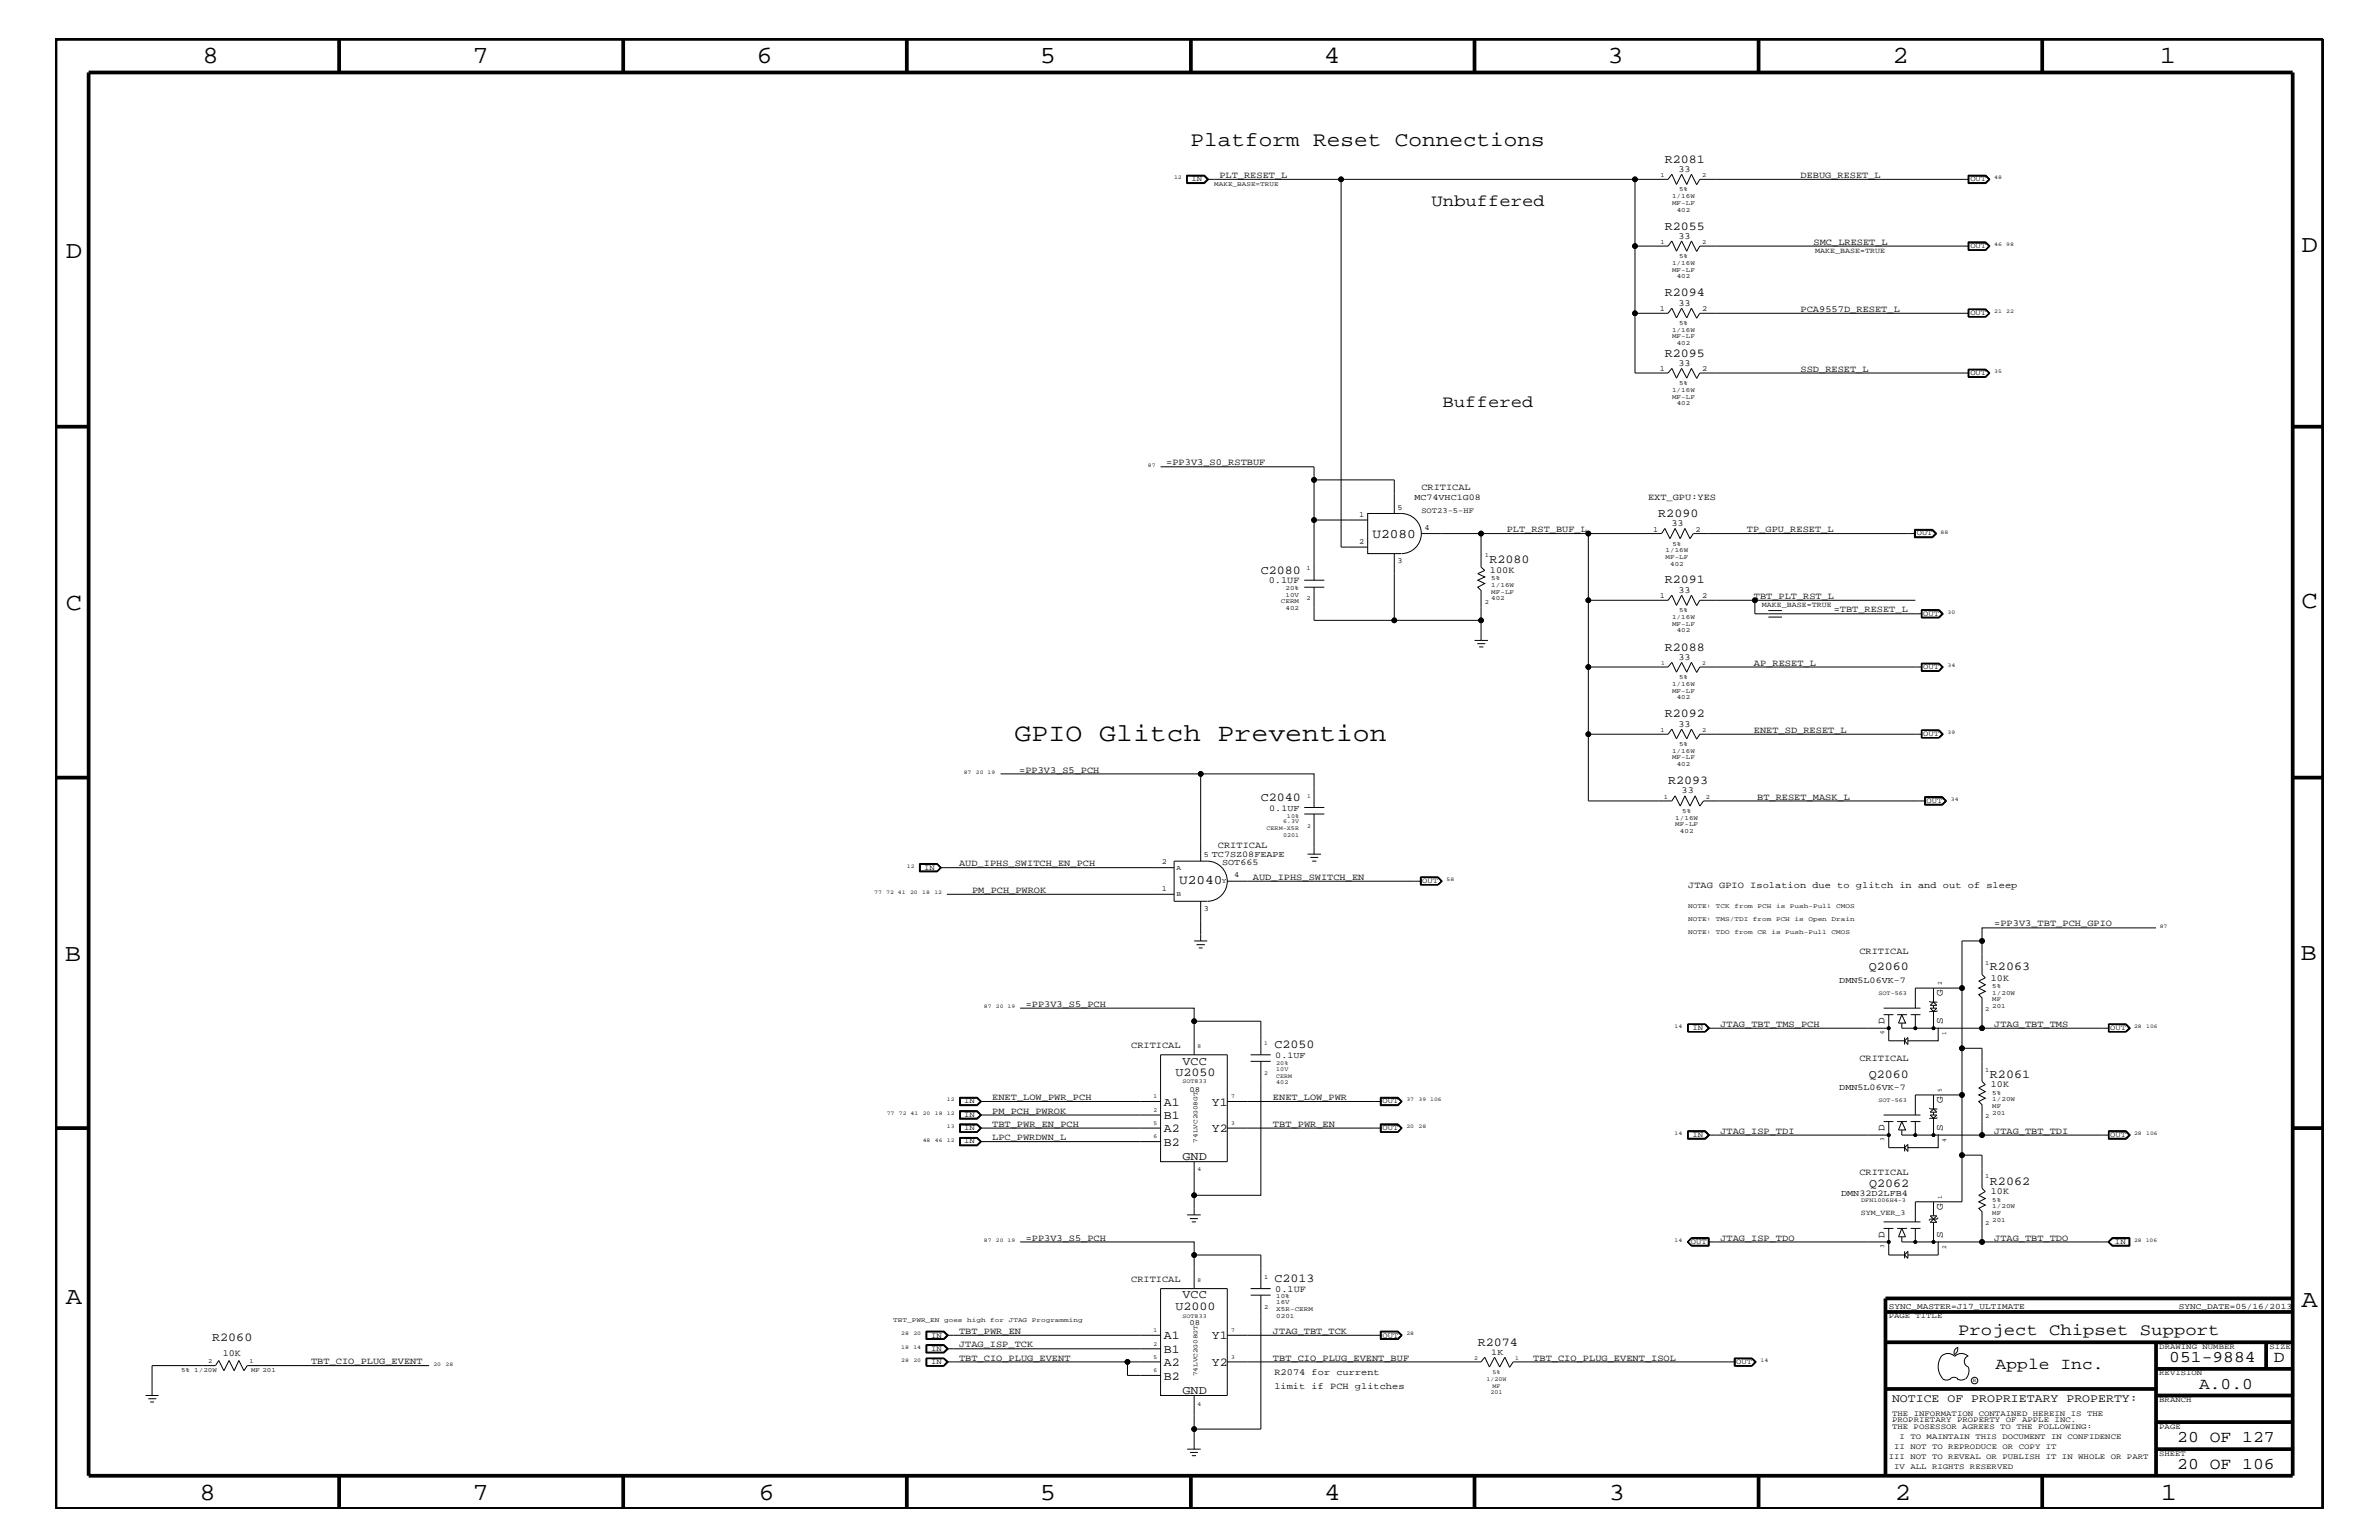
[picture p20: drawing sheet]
<svg xmlns="http://www.w3.org/2000/svg" width="432mm" height="279mm" viewBox="0 0 432 279" stroke-linecap="round" stroke-linejoin="round" font-family="sans-serif">
<defs><g id="words">
<text font-size="4.6" x="184.1" y="134.4">GPIO Glitch Prevention</text>
<g font-size="4.5">
<text x="36.7" y="11.5">8</text>
<text x="85.8" y="11.5">7</text>
<text x="137.3" y="11.5">6</text>
<text x="188.7" y="11.5">5</text>
<text x="240.3" y="11.5">4</text>
<text x="291.8" y="11.5">3</text>
<text x="343.5" y="11.5">2</text>
<text x="392" y="11.5">1</text>
<text x="11.9" y="46.8">D</text>
<text x="417.7" y="45.7">D</text>
<text x="11.9" y="110.6">C</text>
<text x="417.7" y="110.3">C</text>
<text x="11.8" y="174.3">B</text>
<text x="417.6" y="174.2">B</text>
<text x="11.9" y="236.7">A</text>
<text x="417.7" y="237.1">A</text>
<text x="36.2" y="272.1">8</text>
<text x="85.8" y="272.1">7</text>
<text x="137.7" y="272.1">6</text>
<text x="188.7" y="272.1">5</text>
<text x="240.4" y="272.1">4</text>
<text x="292" y="272.1">3</text>
<text x="343.9" y="272.1">2</text>
<text x="392.2" y="272.1">1</text>
</g>
<text font-size="3.7" x="216.1" y="26.5">Platform Reset Connections</text>
<g font-size="3">
<text x="259.8" y="37.4">Unbuffered</text>
<text x="261.8" y="73.8">Buffered</text>
<text x="355.4" y="242.3">Project Chipset Support</text>
<text x="362.2" y="248.4">Apple Inc.</text>
<text x="393.7" y="247.1">051-9884</text>
<text x="399.2" y="252">A.0.0</text>
<text x="412.7" y="247.1">D</text>
<text x="395.2" y="261.6">20 OF 127</text>
<text x="395.2" y="266.6">20 OF 106</text>
</g>
<g font-size="2.4">
<text x="249.1" y="97.6">U2080</text>
<text x="214" y="160.5">U2040</text>
</g>
<g font-size="2.2">
<text x="302.2" y="29.5">R2081</text>
<text x="302.2" y="41.7">R2055</text>
<text x="302.2" y="53.8">R2094</text>
<text x="302.2" y="64.7">R2095</text>
<text x="301" y="93.8">R2090</text>
<text x="228.9" y="104.1">C2080</text>
<text x="270.3" y="102.1">R2080</text>
<text x="302.2" y="105.9">R2091</text>
<text x="302.2" y="118.1">R2088</text>
<text x="302.2" y="130.2">R2092</text>
<text x="302.8" y="142.3">R2093</text>
<text x="228.9" y="145.3">C2040</text>
<text x="339.2" y="176.1">Q2060</text>
<text x="361.2" y="176.1">R2063</text>
<text x="231.3" y="190.2">C2050</text>
<text x="213.4" y="195.2">U2050</text>
<text x="214.6" y="193.2">VCC</text>
<text x="339.2" y="195.5">Q2060</text>
<text x="361.2" y="195.5">R2061</text>
<text x="211.2" y="200.6">A1</text>
<text x="211.2" y="203.1">B1</text>
<text x="220" y="200.6">Y1</text>
<text x="211.2" y="207.9">B2</text>
<text x="211.2" y="205.4">A2</text>
<text x="220" y="205.4">Y2</text>
<text x="214.6" y="210.4">GND</text>
<text x="339.3" y="215.3">Q2062</text>
<text x="361.2" y="214.9">R2062</text>
<text x="231.3" y="232.6">C2013</text>
<text x="213.4" y="237.6">U2000</text>
<text x="214.6" y="235.6">VCC</text>
<text x="38.5" y="243.3">R2060</text>
<text x="211.2" y="243">A1</text>
<text x="211.2" y="245.5">B1</text>
<text x="220" y="243">Y1</text>
<text x="268.2" y="244.1">R2074</text>
<text x="211.2" y="250.3">B2</text>
<text x="211.2" y="247.8">A2</text>
<text x="220" y="247.8">Y2</text>
<text x="214.6" y="252.8">GND</text>
</g>
<text font-size="2.1" x="343.4" y="254.4">NOTICE OF PROPRIETARY PROPERTY:</text>
<g font-size="1.8">
<text x="342.1" y="185.9" transform="rotate(-90 342.1 185.9)">D</text>
<text x="352.6" y="185.9" transform="rotate(-90 352.6 185.9)">S</text>
<text x="352.6" y="180.8" transform="rotate(-90 352.6 180.8)">G</text>
<text x="352.6" y="200.2" transform="rotate(-90 352.6 200.2)">G</text>
<text x="342.1" y="205.3" transform="rotate(-90 342.1 205.3)">D</text>
<text x="352.6" y="205.3" transform="rotate(-90 352.6 205.3)">S</text>
<text x="352.6" y="219.6" transform="rotate(-90 352.6 219.6)">G</text>
<text x="342.1" y="224.6" transform="rotate(-90 342.1 224.6)">D</text>
<text x="352.6" y="224.6" transform="rotate(-90 352.6 224.6)">S</text>
</g>
<g font-size="1.7">
<text x="221.3" y="32.3">PLT_RESET_L</text>
<text x="304.6" y="31.2">33</text>
<text x="326.8" y="32.3">DEBUG_RESET_L</text>
<text x="304.6" y="43.4">33</text>
<text x="329.2" y="44.4">SMC_LRESET_L</text>
<text x="304.6" y="55.5">33</text>
<text x="326.8" y="56.6">PCA9557D_RESET_L</text>
<text x="304.6" y="66.4">33</text>
<text x="326.8" y="67.5">SSD_RESET_L</text>
<text x="211.7" y="84.4">=PP3V3_S0_RSTBUF</text>
<text x="258" y="88.9">CRITICAL</text>
<text x="299.1" y="90.7">EXT_GPU:YES</text>
<text x="303.4" y="95.4">33</text>
<text x="273.5" y="96.5">PLT_RST_BUF_L</text>
<text x="317.1" y="96.5">TP_GPU_RESET_L</text>
<text x="230.3" y="105.9">0.1UF</text>
<text x="270.4" y="104">100K</text>
<text x="304.6" y="107.6">33</text>
<text x="318.3" y="108.7">TBT_PLT_RST_L</text>
<text x="332.8" y="111.1">=TBT_RESET_L</text>
<text x="304.6" y="119.7">33</text>
<text x="318.3" y="120.8">AP_RESET_L</text>
<text x="304.6" y="131.9">33</text>
<text x="318.3" y="133">ENET_SD_RESET_L</text>
<text x="185" y="140.2">=PP3V3_S5_PCH</text>
<text x="305.2" y="144">33</text>
<text x="318.9" y="145.1">BT_RESET_MASK_L</text>
<text x="221.1" y="153.8">CRITICAL</text>
<text x="174.1" y="157.2">AUD_IPHS_SWITCH_EN_PCH</text>
<text x="176.4" y="162">PM_PCH_PWROK</text>
<text x="227.4" y="159.6">AUD_IPHS_SWITCH_EN</text>
<text x="306.4" y="161.1">JTAG GPIO Isolation due to glitch in and out of sleep</text>
<text x="337.5" y="173.2">CRITICAL</text>
<text x="361.9" y="168.1">=PP3V3_TBT_PCH_GPIO</text>
<text x="361.4" y="177.9">10K</text>
<text x="186.2" y="182.7">=PP3V3_S5_PCH</text>
<text x="205.3" y="190.2">CRITICAL</text>
<text x="312.3" y="186.3">JTAG_TBT_TMS_PCH</text>
<text x="361.9" y="186.3">JTAG_TBT_TMS</text>
<text x="337.5" y="192.6">CRITICAL</text>
<text x="361.4" y="197.3">10K</text>
<text x="180.1" y="202">PM_PCH_PWROK</text>
<text x="180.1" y="199.6">ENET_LOW_PWR_PCH</text>
<text x="231.1" y="199.6">ENET_LOW_PWR</text>
<text x="180.1" y="206.9">LPC_PWRDWN_L</text>
<text x="180.1" y="204.4">TBT_PWR_EN_PCH</text>
<text x="231.1" y="204.4">TBT_PWR_EN</text>
<text x="312.3" y="205.7">JTAG_ISP_TDI</text>
<text x="361.9" y="205.7">JTAG_TBT_TDI</text>
<text x="337.5" y="213.2">CRITICAL</text>
<text x="361.4" y="216.7">10K</text>
<text x="186.2" y="225.1">=PP3V3_S5_PCH</text>
<text x="312.3" y="225.1">JTAG_ISP_TDO</text>
<text x="361.9" y="225.1">JTAG_TBT_TDO</text>
<text x="205.3" y="232.6">CRITICAL</text>
<text x="231.5" y="234.4">0.1UF</text>
<text x="174.1" y="242">TBT_PWR_EN</text>
<text x="174.1" y="244.5">JTAG_ISP_TCK</text>
<text x="231.1" y="242">JTAG_TBT_TCK</text>
<text x="40.4" y="246.1">10K</text>
<text x="56.5" y="247.5">TBT_CIO_PLUG_EVENT</text>
<text x="174.1" y="246.9">TBT_CIO_PLUG_EVENT</text>
<text x="231.1" y="246.9">TBT_CIO_PLUG_EVENT_BUF</text>
<text x="231.3" y="252">limit if PCH glitches</text>
<text x="231.3" y="249.5">R2074 for current</text>
<text x="278.3" y="246.9">TBT_CIO_PLUG_EVENT_ISOL</text>
</g>
<g font-size="1.6">
<text x="256.7" y="90.7">MC74VHC1G08</text>
<text x="230.4" y="147.1">0.1UF</text>
<text x="221.8" y="156.9">SOT665</text>
<text x="333.8" y="178.4">DMN5L06VK-7</text>
<text x="231.5" y="192">0.1UF</text>
<text x="333.8" y="197.8">DMN5L06VK-7</text>
<text x="334.2" y="216.9">DMN32D2LFB4</text>
<text x="270.7" y="245.8">1K</text>
</g>
<g font-size="1.5">
<text x="342.8" y="237.4">SYNC_MASTER=J17_ULTIMATE</text>
<text x="395.5" y="237.4">SYNC_DATE=05/16/2013</text>
</g>
<g font-size="1.4">
<text x="216.2" y="32.9">IN</text>
<text x="357.6" y="32.9">OUT</text>
<text x="329.4" y="45.9">MAKE_BASE=TRUE</text>
<text x="357.6" y="45.1">OUT</text>
<text x="301.2" y="56.4">1</text>
<text x="308.9" y="56.4">2</text>
<text x="357.6" y="57.2">OUT</text>
<text x="301.2" y="67.3">1</text>
<text x="308.9" y="67.3">2</text>
<text x="357.6" y="68.1">OUT</text>
<text x="246.7" y="93.8">1</text>
<text x="253.7" y="92.6">5</text>
<text x="258" y="93.2">SOT23-5-HF</text>
<text x="246.7" y="98.7">2</text>
<text x="258.6" y="96.2">4</text>
<text x="300.1" y="96.5">1</text>
<text x="307.8" y="96.5">2</text>
<text x="347.9" y="97.1">OUT</text>
<text x="253.7" y="102.2">3</text>
<text x="301.2" y="108.6">1</text>
<text x="308.9" y="108.6">2</text>
<text x="319.8" y="110.2">MAKE_BASE=TRUE</text>
<text x="349.1" y="111.7">OUT</text>
<text x="349.1" y="121.4">OUT</text>
<text x="349.1" y="133.5">OUT</text>
<text x="349.7" y="145.7">OUT</text>
<text x="218.5" y="155.6">5 TC7SZ08FEAPE</text>
<text x="167.7" y="157.8">IN</text>
<text x="210.9" y="161.7">1</text>
<text x="210.9" y="156.8">2</text>
<text x="224" y="159.2">4</text>
<text x="258.1" y="160.2">OUT</text>
<text x="218.5" y="165.3">3</text>
<text x="307.2" y="186.9">IN</text>
<text x="383" y="186.9">OUT</text>
<text x="175" y="202.6">IN</text>
<text x="175" y="200.2">IN</text>
<text x="215.9" y="198.1">08</text>
<text x="251" y="200.2">OUT</text>
<text x="175" y="207.5">IN</text>
<text x="175" y="205.1">IN</text>
<text x="251" y="205.1">OUT</text>
<text x="307.2" y="206.3">IN</text>
<text x="383" y="206.3">OUT</text>
<text x="337.7" y="220.4">SYM_VER_3</text>
<text x="306.9" y="225.7">OUT</text>
<text x="383.9" y="225.7">IN</text>
<text x="342.8" y="239.2">PAGE TITLE</text>
<text x="169" y="245.1">IN</text>
<text x="169" y="242.7">IN</text>
<text x="215.9" y="240.5">08</text>
<text x="251" y="242.7">OUT</text>
<text x="391.9" y="244.7">DRAWING NUMBER</text>
<text x="411.9" y="244.7">SIZE</text>
<text x="169" y="247.5">IN</text>
<text x="315.1" y="247.5">OUT</text>
<text x="391.9" y="249.5">REVISION</text>
<text x="343.4" y="256.8">THE INFORMATION CONTAINED HEREIN IS THE</text>
<text x="391.9" y="254.4">BRANCH</text>
<text x="343.4" y="258">PROPRIETARY PROPERTY OF APPLE INC.</text>
<text x="343.4" y="259.3">THE POSESSOR AGREES TO THE FOLLOWING:</text>
<text x="343.8" y="262.9">II NOT TO REPRODUCE OR COPY IT</text>
<text x="344.8" y="261.1">I TO MAINTAIN THIS DOCUMENT IN CONFIDENCE</text>
<text x="391.9" y="259.3">PAGE</text>
<text x="342.8" y="264.7">III NOT TO REVEAL OR PUBLISH IT IN WHOLE OR PART</text>
<text x="343.8" y="266.6">IV ALL RIGHTS RESERVED</text>
<text x="391.9" y="264.1">SHEET</text>
</g>
<g font-size="1.3">
<text x="213.5" y="157.8">A</text>
<text x="221.7" y="160.2">Y</text>
<text x="213.5" y="162.5">B</text>
</g>
<g font-size="1.2">
<text x="220.4" y="33.7">MAKE_BASE=TRUE</text>
<text x="301.4" y="32.2">1</text>
<text x="303.5" y="35.9">1/16W</text>
<text x="304.8" y="34.7">5%</text>
<text x="308.9" y="32.2">2</text>
<text x="303.5" y="37.2">MF-LF</text>
<text x="304.3" y="38.4">402</text>
<text x="301.4" y="44.3">1</text>
<text x="304.8" y="46.8">5%</text>
<text x="308.9" y="44.3">2</text>
<text x="303.5" y="48">1/16W</text>
<text x="303.5" y="49.3">MF-LF</text>
<text x="304.3" y="50.5">402</text>
<text x="304.8" y="59">5%</text>
<text x="303.5" y="60.2">1/16W</text>
<text x="303.5" y="61.4">MF-LF</text>
<text x="304.3" y="62.6">402</text>
<text x="303.5" y="71.1">1/16W</text>
<text x="304.8" y="69.9">5%</text>
<text x="303.5" y="72.3">MF-LF</text>
<text x="304.3" y="73.5">402</text>
<text x="269.5" y="101">1</text>
<text x="302.3" y="101.4">MF-LF</text>
<text x="302.3" y="100.2">1/16W</text>
<text x="303.6" y="99">5%</text>
<text x="233.3" y="107.1">20%</text>
<text x="237.2" y="103.5">1</text>
<text x="270.7" y="105.3">5%</text>
<text x="270.7" y="106.5">1/16W</text>
<text x="270.7" y="107.7">MF-LF</text>
<text x="303.1" y="102.6">402</text>
<text x="232.5" y="109.4">CERM</text>
<text x="233.3" y="108.2">10V</text>
<text x="233.3" y="110.6">402</text>
<text x="237.2" y="108.9">2</text>
<text x="269.5" y="109.5">2</text>
<text x="270.7" y="108.9">402</text>
<text x="303.5" y="113.6">MF-LF</text>
<text x="303.5" y="112.3">1/16W</text>
<text x="304.8" y="111.1">5%</text>
<text x="304.3" y="114.8">402</text>
<text x="303.5" y="124.4">1/16W</text>
<text x="303.5" y="125.7">MF-LF</text>
<text x="304.8" y="123.2">5%</text>
<text x="304.3" y="126.9">402</text>
<text x="301.4" y="132.8">1</text>
<text x="303.5" y="137.8">MF-LF</text>
<text x="303.5" y="136.6">1/16W</text>
<text x="304.8" y="135.3">5%</text>
<text x="308.9" y="132.8">2</text>
<text x="304.3" y="139">402</text>
<text x="302" y="144.9">1</text>
<text x="304.1" y="148.7">1/16W</text>
<text x="304.1" y="149.9">MF-LF</text>
<text x="305.4" y="147.5">5%</text>
<text x="309.6" y="144.9">2</text>
<text x="304.9" y="151.1">402</text>
<text x="306.4" y="167.1">NOTE:</text>
<text x="306.4" y="164.7">NOTE:</text>
<text x="311.4" y="167.1">TMS/TDI</text>
<text x="311.4" y="164.7">TCK</text>
<text x="314.8" y="164.7">from</text>
<text x="318.2" y="167.1">from</text>
<text x="319" y="164.7">PCH</text>
<text x="322.4" y="167.1">PCH</text>
<text x="322.4" y="164.7">is</text>
<text x="324.9" y="164.7">Push-Pull</text>
<text x="325.7" y="167.1">is</text>
<text x="328.2" y="167.1">Open</text>
<text x="332.4" y="167.1">Drain</text>
<text x="333.3" y="164.7">CMOS</text>
<text x="306.4" y="169.5">NOTE:</text>
<text x="311.4" y="169.5">TDO</text>
<text x="314.8" y="169.5">from</text>
<text x="319" y="169.5">CR</text>
<text x="321.5" y="169.5">is</text>
<text x="324" y="169.5">Push-Pull</text>
<text x="332.4" y="169.5">CMOS</text>
<text x="360.3" y="175">1</text>
<text x="361.6" y="179.3">5%</text>
<text x="360.3" y="183.5">2</text>
<text x="361.6" y="180.5">1/20W</text>
<text x="361.6" y="181.6">MF</text>
<text x="361.6" y="182.9">201</text>
<text x="360.3" y="194.4">1</text>
<text x="360.3" y="202.9">2</text>
<text x="361.6" y="201">MF</text>
<text x="361.6" y="198.7">5%</text>
<text x="361.6" y="199.8">1/20W</text>
<text x="361.6" y="202.3">201</text>
<text x="217.3" y="207.3" transform="rotate(-90 217.3 207.3)">74LVC2G08GT</text>
<text x="360.3" y="213.8">1</text>
<text x="361.6" y="220.4">MF</text>
<text x="361.6" y="218">5%</text>
<text x="361.6" y="219.2">1/20W</text>
<text x="361.6" y="221.7">201</text>
<text x="360.3" y="222.3">2</text>
<text x="229.4" y="232">1</text>
<text x="162.1" y="239.9">TBT_PWR_EN</text>
<text x="171.4" y="239.9">goes</text>
<text x="175.6" y="239.9">high</text>
<text x="179.7" y="239.9">for</text>
<text x="183.1" y="239.9">JTAG</text>
<text x="187.3" y="239.9">Programming</text>
<text x="229.4" y="237.4">2</text>
<text x="231.6" y="237.9">X5R-CERM</text>
<text x="231.6" y="239.1">0201</text>
<text x="231.6" y="236.7">16V</text>
<text x="231.6" y="235.6">10%</text>
<text x="32.9" y="248.9">5% 1/20W</text>
<text x="37.8" y="247.3">2</text>
<text x="45.3" y="247.3">1</text>
<text x="45.6" y="248.9">MF 201</text>
<text x="217.3" y="249.7" transform="rotate(-90 217.3 249.7)">74LVC2G08GT</text>
</g>
<g font-size="1.1">
<text x="301.5" y="120.7">1</text>
<text x="308.9" y="120.7">2</text>
<text x="232.9" y="149.4">6.3V</text>
<text x="233.6" y="148.4">10%</text>
<text x="237.2" y="144.7">1</text>
<text x="229.9" y="150.7">CERM-X5R</text>
<text x="232.9" y="151.8">0201</text>
<text x="237.2" y="150.1">2</text>
<text x="352.5" y="178.7" transform="rotate(-90 352.5 178.7)">2</text>
<text x="341" y="180.5">SOT-563</text>
<text x="217.3" y="190.2">8</text>
<text x="229.4" y="189.5">1</text>
<text x="342" y="187.6" transform="rotate(-90 342 187.6)">6</text>
<text x="353.2" y="187.8" transform="rotate(-90 353.2 187.8)">1</text>
<text x="214.6" y="196.5">SOT833</text>
<text x="229.4" y="195">2</text>
<text x="231.6" y="193.2">20%</text>
<text x="231.6" y="196.7">402</text>
<text x="231.6" y="195.5">CERM</text>
<text x="231.6" y="194.3">10V</text>
<text x="209.4" y="199.2">1</text>
<text x="209.4" y="201.7">2</text>
<text x="223.4" y="199.2">7</text>
<text x="341" y="200">SOT-563</text>
<text x="352.5" y="198.1" transform="rotate(-90 352.5 198.1)">5</text>
<text x="209.4" y="204.1">5</text>
<text x="209.4" y="206.5">6</text>
<text x="223.4" y="204.1">3</text>
<text x="342" y="207" transform="rotate(-90 342 207)">3</text>
<text x="353.2" y="207.2" transform="rotate(-90 353.2 207.2)">4</text>
<text x="217.3" y="212.5">4</text>
<text x="337.8" y="218">DFN1006H4-3</text>
<text x="352.5" y="217.5" transform="rotate(-90 352.5 217.5)">1</text>
<text x="342" y="226.3" transform="rotate(-90 342 226.3)">3</text>
<text x="353.2" y="226.6" transform="rotate(-90 353.2 226.6)">2</text>
<text x="217.3" y="232.6">8</text>
<text x="214.6" y="239">SOT833</text>
<text x="209.4" y="241.7">1</text>
<text x="209.4" y="244.1">2</text>
<text x="223.4" y="241.7">7</text>
<text x="209.4" y="246.5">5</text>
<text x="209.4" y="248.9">6</text>
<text x="223.4" y="246.5">3</text>
<text x="267.5" y="246.7">2</text>
<text x="269.8" y="250.6">1/20W</text>
<text x="270.9" y="249.3">5%</text>
<text x="270.9" y="251.7">MF</text>
<text x="275" y="246.7">1</text>
<text x="217.3" y="255">4</text>
<text x="270.5" y="252.9">201</text>
</g>
<g font-size="1">
<text x="213.1" y="32.5">12</text>
<text x="361.9" y="32.5">48</text>
<text x="361.9" y="44.6">46</text>
<text x="364.2" y="44.6">98</text>
<text x="361.9" y="56.8">21</text>
<text x="364.2" y="56.8">22</text>
<text x="361.9" y="67.7">35</text>
<text x="208.4" y="84.7">87</text>
<text x="352.2" y="96.8">88</text>
<text x="353.5" y="111.4">30</text>
<text x="353.5" y="121">34</text>
<text x="353.5" y="133.2">39</text>
<text x="174.9" y="140.4">87</text>
<text x="177.1" y="140.4">20 19</text>
<text x="354.1" y="145.3">34</text>
<text x="164.6" y="157.4">12</text>
<text x="262.6" y="159.9">58</text>
<text x="158.7" y="162.2">77</text>
<text x="160.9" y="162.2">72 41</text>
<text x="165.2" y="162.2">20</text>
<text x="167.4" y="162.2">18</text>
<text x="169.6" y="162.2">12</text>
<text x="392" y="168.3">87</text>
<text x="178.6" y="182.9">87</text>
<text x="180.8" y="182.9">20 19</text>
<text x="304" y="186.5">14</text>
<text x="387.3" y="186.5">28</text>
<text x="389.6" y="186.5">106</text>
<text x="161" y="202.3">77</text>
<text x="163.2" y="202.3">72 41</text>
<text x="167.5" y="202.3">20</text>
<text x="169.7" y="202.3">18</text>
<text x="171.9" y="202.3">12</text>
<text x="171.9" y="199.8">12</text>
<text x="255.3" y="199.8">37</text>
<text x="257.5" y="199.8">39 106</text>
<text x="167.5" y="207.1">48</text>
<text x="169.7" y="207.1">46</text>
<text x="171.9" y="207.1">12</text>
<text x="171.9" y="204.7">13</text>
<text x="255.3" y="204.7">20</text>
<text x="257.5" y="204.7">28</text>
<text x="304" y="205.9">14</text>
<text x="387.3" y="205.9">28</text>
<text x="389.6" y="205.9">106</text>
<text x="178.6" y="225.3">87</text>
<text x="180.8" y="225.3">20 19</text>
<text x="304" y="225.3">14</text>
<text x="387.3" y="225.3">28 106</text>
<text x="163.6" y="244.7">18</text>
<text x="163.6" y="242.3">28</text>
<text x="165.8" y="244.7">14</text>
<text x="165.8" y="242.3">20</text>
<text x="255.3" y="242.3">28</text>
<text x="78.7" y="247.8">20</text>
<text x="80.9" y="247.8">28</text>
<text x="163.6" y="247.1">28</text>
<text x="165.8" y="247.1">20</text>
<text x="319.5" y="247.1">14</text>
<text x="358.1" y="250.7">R</text>
</g>
</g></defs>
<g fill="none" stroke="#000" stroke-width=".18">
<path d="M215.4 33.2h3.2M215.4 31.8h3.2l.8 .7-.8 .8h-3.2zM215.4 31.9h3.2M215.5 31.9h3l.6 .6M215.5 31.9v1.3M218.6 31.9l.6 .6-.6 .7M218.6 31.9l.7 .6-.7 .7M219.1 32.5l-.6 .6h-3M219.1 32.5h24.3M296.8 32.5h-53.4v66.8h4.8M307.9 33.5l-.9-1.9-.8 1.9-1-1.9-.9 1.9-.9-1.9-.6 .9h-6v12.1M357.2 31.8h3.2l.8 .7-.8 .8h-3.2z"/>
<path d="M357.4 31.9h2.9l.7 .6-.7 .6h-2.9zM357.4 32.5h-48.9l-.6 1.1M360.4 31.9h-3.1v1.3h3.1M360.4 31.9l.7 .6-.7 .7M360.4 31.9l.6 .6M361 32.5l-.6 .7M296.8 44.6h6l.6-.9 .9 1.9 .9-1.9 1 1.9 .8-1.9 .9 1.9M296.8 56.8h6l.6-.9 .9 1.8 .9-1.8 1 1.8 .8-1.8 .9 1.8M296.8 44.6v23.1h6l.6-.9 .9 1.8 .9-1.8 1 1.8 .8-1.8 .9 1.8M357.2 43.9h3.2l.8 .7-.8 .8h-3.2zM357.3 45.4v-1.4h3.1l.7 .6-.7 .8M357.3 56.1v1.4"/>
<path d="M357.3 44.1h3.1l.6 .5M357.3 56.2h3.1l.6 .6M357.4 44.1v1.2M357.4 56.2v1.2M357.4 44.6h-48.9l-.6 1.1M357.4 56.8h-48.9l-.6 1M360.3 44.1l.7 .5M360.3 56.2l.7 .6M360.4 56.1h-3.2v1.4h3.2M360.4 56.1l.8 .7-.8 .7M360.4 56.1l.7 .7-.7 .7M361 44.6l-.6 .7h-3.1"/>
<path d="M361 44.6l-.7 .7M361 56.8l-.6 .6h-3.1M361 56.8l-.7 .6M357.3 67v1.4M357.3 67.1h3.1l.6 .6M357.4 67.1v1.3M357.4 67.7h-48.9l-.6 1M360.3 67.1l.7 .6M360.4 67h-3.2v1.4h3.2M360.4 67l.8 .7-.8 .7M360.4 67l.7 .7-.7 .7M361 67.7l-.6 .7h-3.1"/>
<path d="M361 67.7l-.7 .7M210.7 84.7h27.8v2.4M238.5 87.1v7.2h9.7M238.5 87.1h14.6v6.1M238.5 94.3v11M258 96.8h43.6l.6-.9 .9 1.8 .9-1.8 1 1.8 .8-1.8 .9 1.8 .6-.9h40.3M268.8 96.8v6.1l.7 .6-1.3 .6 1.3 .6-1.3 .6 1.3 .6-1.3 .6 .6 .6v5.5h-15.7v-12.2M288.3 96.8v12.1M347.5 96h3.3l.7 .8-.7 .8h-3.3zM347.6 96.2h3.1l.6 .6-.6 .6h-3.1M347.6 96.1v1.4M350.7 96.1h-3.1v1.4h3.1"/>
<path d="M350.7 96.1l.8 .7-.8 .7M350.7 96.1l.7 .7-.7 .7M236.7 106.5h3.7M236.7 105.3h3.7M238.5 106.5v6.1h14.6M254.4 100.4a3.6 3.6 0 0 0 3.6-3.6 3.6 3.6 0 0 0-3.7-3.6h-6.1v7.2h6.1M267.6 116.2h2.5M268.1 116.8h1.5M268.5 117.4h.7M268.8 112.6v3.6M307.9 109.8l-.9-1.8-.8 1.8-1-1.8-.9 1.8-.9-1.8-.6 .9h-14.5v12.1h14.5l.6-.8 .9 1.7 .9-1.7 1 1.7 .8-1.7 .9 1.7M307.9 109.9l.6-1h10v2.5h30.3"/>
<path d="M318.5 108.9h29.1M321 112h2.4M321 110.8h2.4M348.7 110.6h3.3l.7 .8-.7 .7h-3.3zM348.7 112h3.3M348.7 110.7h3.3M348.8 110.8h3.1l.6 .6-.6 .6h-3.1M348.8 110.7v1.3M352 110.7l.6 .7-.6 .6M288.3 133.2h14.5l.6-.9 .9 1.8 .9-1.8 1 1.8 .8-1.8 .9 1.8M288.3 121v24.3h15.1l.6-.9 1 1.8 .8-1.8 .9 1.8 1-1.8 .8 1.8 .7-.9h40.3M348.8 120.4h3.2l.6 .6-.6 .7h-3.2z"/>
<path d="M348.8 132.5h3.2l.6 .7-.6 .6h-3.2zM348.8 121h-40.3l-.6 1M348.8 133.2h-40.3l-.6 .9M351.9 120.4l.6 .6-.6 .7M351.9 132.5l.6 .7-.6 .6M352 120.3h-3.3v1.5h3.3M352 132.4h-3.3v1.5h3.3M352 120.3l.7 .7-.7 .8M352 120.3l.6 .7-.6 .8M352 132.4l.7 .8-.7 .7M352 132.4l.6 .8-.6 .7M166.9 156.7h3.2l.8 .7-.8 .8h-3.2z"/>
<path d="M167 156.7h3.1l.7 .7-.7 .7h-3.1zM167 156.8h3.1l.6 .6-.6 .6h-3.1zM170.7 157.4h42.4M181.6 140.4h36.3M222.8 159.9h35.2M236.7 147.7h3.7M236.7 146.5h3.7M237.3 155h2.5M237.8 155.6h1.5M238.2 156.2h.7M238.5 146.5v-6.1h-20.6v15.8M238.5 147.7v7.3"/>
<path d="M257.9 159.2h3.1l.6 .7-.6 .6h-3.1zM258 159.2v1.3M260.9 159.2l.7 .7M261 159.1h-3.2v1.5h3.2M261 159.1l.8 .8-.8 .7M261 159.1l.7 .8-.7 .7M261.6 159.9l-.7 .6M349.3 144.6h3.3l.7 .7-.7 .8h-3.3zM349.3 146h3.3M349.5 144.7h3l.6 .6-.6 .6h-3zM352.6 144.6l.6 .7-.6 .7M353.1 145.3l-.5 .7"/>
<path d="M353.1 145.3l-.5-.7h-3.2v1.4M171.9 162.2h41.2M216.7 170.7h2.4M217.2 171.4h1.5M217.6 172h.7M217.9 163.5v7.2M219.2 163.5a3.6 3.6 0 0 0 3.6-3.7 3.6 3.6 0 0 0-3.7-3.6h-6v7.3h6M350.9 179.3v2.5l.6 .6h-1.1l.5-.6M356.1 179.3v10.9M359.7 170.7h-3.6v8.6h-8.5v3.6M391.3 168.3h-31.6v8.5l.6 .6-1.1 .6 1.1 .7-1.1 .6 1.1 .6-1.1 .6 .5 .5v5.5h23.1M174.2 199.1h3.2l.7 .7-.7 .8h-3.2z"/>
<path d="M174.2 199.2h3.2M174.2 199.2v1.3M174.3 199.2h3l.7 .6-.7 .6h-3zM177.4 199.2l.7 .6-.7 .7M177.4 199.2l.6 .6M178 199.8l-.6 .7M178 199.8h32.7M185.2 182.9h31.5v2.4h12.2v6.1M210.7 191.4h12.1v19.4h-12.1zM216.7 185.3v6.1M222.8 199.8h27.9M227 191.4h3.6"/>
<path d="M227 192.6h3.6M228.9 192.6v24.3h-12.2M250.5 199.1h3.2l.8 .7-.8 .8h-3.2zM250.7 199.2h3l.6 .6-.6 .6h-3zM253.7 199.2h-3.1v1.3h3.1M253.7 199.2l.7 .6-.7 .7M253.7 199.2l.6 .6M254.3 199.8l-.6 .7M309.5 185.9h-3.1v1.2h3.1M309.5 185.9l.6 .6-.6 .6M309.5 185.9l.5 .6M309.5 185.8h-3.2v1.4h3.2"/>
<path d="M309.5 185.8l.8 .7-.8 .7M309.5 185.8l.7 .7-.7 .7M310 186.5l-.5 .6M310 186.5h32.8M341.9 182.9h6.7M341.9 184.1h1.8M342.8 184.1v4.7h2.9M344.3 184.1h1.8M345.2 184.1l.7 1.5h-1.3zM345.2 185.6v.9h14.5M345.7 188.2v1.3M346.3 188.2v1.3l-.6-.7z"/>
<path d="M346.8 184.1h1.8M347.6 184.1v2.4M350.2 181.6l.2 .2 1.2 .1M350.4 182.9h1.1l-.6 .6zM350.9 198.7v2.5l.6 .6h-1.1l.5-.6M350.9 182.4v.5M350.9 183.5v3M351.6 183.3l-.1 .2-1.3 .1M351.9 186.5l-.1 2.3h-5.5M356.1 190.2h3.6v6l.6 .6-1.1 .6 1.1 .7-1.1 .6 1.1 .5-1.1 .6 .5 .6v5.5h23.1M356.1 190.2v8.5h-8.5v3.6M356.1 198.7v19.3h-8.5v3.7"/>
<path d="M385.8 185.9h-3v1.2h3M385.8 185.9l.7 .6-.7 .6M385.8 185.9l.6 .6-.6 .6M385.9 185.8h-3.2v1.4h3.2M385.9 185.8l.8 .7-.8 .7M385.9 185.8l.7 .7-.7 .7M174.2 206.4h3.2l.7 .7-.7 .8h-3.2zM174.2 201.5h3.2l.7 .8-.7 .8h-3.2zM174.2 203.9h3.2l.7 .8-.7 .7h-3.2zM174.2 207.8h3.2M174.2 206.4h3.2M174.2 204h3.2l.7 .7-.7 .7"/>
<path d="M174.2 200.5h3.2M174.2 201.6h3.2l.6 .7-.6 .6h-3.2zM174.2 204.1h3.2l.6 .6-.6 .6h-3.2zM174.2 206.4v1.4M174.3 206.5h3l.7 .6-.7 .6h-3zM174.3 204.1v1.2M177.3 204.1l.7 .6M177.4 206.4l.7 .7-.7 .7M177.4 206.4l.6 .7M177.4 201.5l.7 .8-.7 .7h-3.2M178 202.3l-.7-.6h-3v1.2M178 207.1l-.6 .7"/>
<path d="M178 207.1h32.7M178 204.7l-.7 .6M178 204.7h32.7M178 202.3l-.7 .6M178 202.3h32.7M216.7 210.8v9.6M222.8 204.7h27.9M250.5 203.9h3.2l.8 .8-.8 .7h-3.2zM250.6 205.4v-1.4h3.1l.7 .7-.7 .7M250.6 204.1h3.1l.6 .6M250.7 204.1v1.2M253.7 204.1l.6 .6"/>
<path d="M254.3 204.7l-.6 .6h-3.1M254.3 204.7l-.6 .6M306.3 205.2h3.2l.8 .7-.8 .8h-3.2zM306.4 205.3h3.1l.6 .6-.6 .6h-3.1zM306.4 205.3h3.1l.5 .6M309.5 205.2l.7 .7-.7 .7h-3.2M310 205.9l-.5 .6M310 205.9h32.8M341.9 202.3h6.7M341.9 203.5h1.8M342.8 203.5v4.7h2.9M344.3 203.5h1.8"/>
<path d="M345.2 203.5l.7 1.5h-1.3zM345.2 205v.9h14.5M345.7 207.6v1.3M346.3 207.6v1.3l-.6-.7zM346.8 203.5h1.8M347.6 203.5v2.4M350.2 201l.2 .2 1.2 .1M350.4 202.3h1.1l-.6 .6zM350.9 201.8v.5M350.9 202.9v3M350.9 218v2.6M351.6 202.7l-.1 .2-1.3 .1"/>
<path d="M351.9 205.9l-.1 2.3h-5.5M356.1 209.6h3.6v6l.6 .6-1.1 .7 1.1 .6-1.1 .5 1.1 .6-1.1 .6 .5 .6v5.5h23.1M382.7 205.2h3.2l.8 .7-.8 .8h-3.2zM382.8 205.3h3l.7 .6-.7 .6h-3zM382.8 205.3h3l.6 .6-.6 .6M385.9 205.2l.7 .7-.7 .7h-3.2M185.2 225.3h31.5v8.5M210.7 233.8h12.1v19.4h-12.1zM215.5 220.4h2.4M216 221.1h1.4M216.3 221.7h.8M216.7 227.7h12.2v6.1"/>
<path d="M227 233.8h3.6M227 235h3.6M228.9 235v24.3h-12.2M306.2 225.3l.8-.7h3.2v1.5h-3.2zM306.4 225.3l.6-.6h3v1.2h-3zM307 224.6l-.7 .7M310 225.3h32.8M310.1 224.6v1.4h-3.1l-.7-.7M310.1 224.6h-3.1l-.7 .7M341.9 221.7h6.7M341.9 222.9h1.8M342.8 222.9v4.8h2.9"/>
<path d="M344.3 222.9h1.8M345.2 224.4v.9h14.5M345.2 222.9l.7 1.5h-1.3zM345.7 227v1.3M346.3 227v1.3l-.6-.6zM346.8 222.9h1.8M347.6 222.9v2.4M350.4 220.6h1.1l-1.1 1.2h1.1zM350.9 221.8v3.5M351.8 220.9l-.3 .3h-1.1l-.3 .2M351.9 225.2l-.1 2.5h-5.5M382.6 225.3l.8-.7h3.2v1.5h-3.2z"/>
<path d="M382.8 225.3l.7-.6h2.9v1.2h-2.9zM383.4 224.6l-.7 .7M386.5 224.6v1.4h-3.1l-.7-.7M386.5 224.6h-3.1l-.7 .7M26.4 253.2h2.4M26.9 253.8h1.5M27.3 254.4h.6M77.9 247.8h-33l-.6 .9-1-1.9-.8 1.9-.9-1.9-1 1.9-.9-1.9-.6 1h-11.5v5.4M168.1 246.4h3.3l.7 .7-.7 .7h-3.3zM168.1 241.5h3.3l.7 .8-.7 .7h-3.3zM168.1 244h3.3l.7 .7-.7 .8h-3.3zM168.1 247.8h3.2"/>
<path d="M168.1 246.5h3.2M168.1 246.4v1.4M168.2 241.7h3.1l.6 .6-.6 .6h-3.1zM168.2 244.1h3.1l.6 .6-.6 .6h-3.1zM168.2 246.5v1.3M171.3 246.5l.7 .6-.7 .7M171.3 246.4l.7 .7-.7 .7M171.3 241.6h-3.2v1.4M171.3 244h-3.2v1.4h3.2M171.3 246.5l.6 .6M171.3 244l.7 .7-.7 .7M171.3 241.6l.7 .7-.7 .6h-3.2"/>
<path d="M171.3 241.6l.7 .7-.7 .7M171.9 247.1h38.8M171.9 247.1l-.6 .7M171.9 244.7h38.8M171.9 242.3h38.8M204.6 247.1v2.4h6.1M216.7 253.2v9.7M222.8 247.1h46l.7-.9 .8 1.8 1-1.8 .9 1.8 .9-1.8 .9 1.8M222.8 242.3h27.9M250.5 241.5h3.2l.8 .8-.8 .7h-3.2zM250.7 241.7h3l.6 .6-.6 .6h-3zM253.7 241.6h-3.1v1.4"/>
<path d="M253.7 241.6l.7 .7-.7 .7M253.7 241.6l.6 .7M254.3 242.3l-.6 .6h-3.1M314.9 246.5h3.1l.6 .6-.6 .7h-3.1zM315 246.5v1.3M315 247.1h-40.3l-.7 1M317.9 246.5l.6 .6-.6 .7M318 246.4h-3.2v1.4h3.2M318 246.4l.8 .7-.8 .7M318 246.4l.7 .7-.7 .7M352.3 246.1a1.72 1.72 0 0 1 2.5 0 1.69 1.69 0 0 1 2.4 0M352.4 246a3.2 3.2 0 0 0 .4 4.3l.8 .1 .4-.2"/>
<path d="M354 250.2l.7-.3 .7 .3M355.2 250.2l.7 .2 .7-.2M355.3 244.4v.3a1.18 1.18 0 0 1-.6 1.1M355.4 244.4a.99 .99 0 0 0-.6 1.4M357.2 246a1.04 1.04 0 0 0-.7 1 1.04 1.04 0 0 0 .7 1M357.3 248l.1 .7a2.11 2.11 0 0 1-.6 1.5M215.5 262.9h2.4M216 263.5h1.4M216.3 264.1h.8"/>
<circle cx="243.4" cy="32.5" r=".42"/>
<circle cx="296.8" cy="32.5" r=".42"/>
<circle cx="296.8" cy="56.8" r=".42"/>
<circle cx="296.8" cy="44.6" r=".42"/>
<circle cx="238.5" cy="94.3" r=".42"/>
<circle cx="238.5" cy="87.1" r=".42"/>
<circle cx="268.8" cy="96.8" r=".42"/>
<circle cx="288.3" cy="96.8" r=".42"/>
<circle cx="253.1" cy="112.6" r=".42"/>
<circle cx="268.8" cy="112.6" r=".42"/>
<circle cx="288.3" cy="108.9" r=".42"/>
<circle cx="318.5" cy="108.9" r=".42"/>
<circle cx="288.3" cy="121" r=".42"/>
<circle cx="288.3" cy="133.2" r=".42"/>
<circle cx="217.9" cy="140.4" r=".42"/>
<circle cx="356.1" cy="179.3" r=".42"/>
<circle cx="359.7" cy="170.7" r=".42"/>
<circle cx="216.7" cy="185.3" r=".42"/>
<circle cx="342.8" cy="186.5" r=".25"/>
<circle cx="347.6" cy="186.5" r=".25"/>
<circle cx="350.9" cy="186.5" r=".25"/>
<circle cx="356.1" cy="198.7" r=".42"/>
<circle cx="356.1" cy="190.2" r=".42"/>
<circle cx="359.7" cy="186.5" r=".42"/>
<circle cx="216.7" cy="216.9" r=".42"/>
<circle cx="342.8" cy="205.9" r=".25"/>
<circle cx="347.6" cy="205.9" r=".25"/>
<circle cx="350.9" cy="205.9" r=".25"/>
<circle cx="356.1" cy="209.6" r=".42"/>
<circle cx="359.7" cy="205.9" r=".42"/>
<circle cx="216.7" cy="227.7" r=".42"/>
<circle cx="342.8" cy="225.3" r=".25"/>
<circle cx="347.6" cy="225.3" r=".25"/>
<circle cx="350.9" cy="225.3" r=".25"/>
<circle cx="359.7" cy="225.3" r=".42"/>
<circle cx="204.6" cy="247.1" r=".42"/>
<circle cx="216.7" cy="259.3" r=".42"/>
<circle cx="358.4" cy="250.5" r=".59"/>
</g>
<g fill="#000">
<circle cx="243.4" cy="32.5" r=".42"/>
<circle cx="296.8" cy="32.5" r=".42"/>
<circle cx="296.8" cy="56.8" r=".42"/>
<circle cx="296.8" cy="44.6" r=".42"/>
<circle cx="238.5" cy="94.3" r=".42"/>
<circle cx="238.5" cy="87.1" r=".42"/>
<circle cx="268.8" cy="96.8" r=".42"/>
<circle cx="288.3" cy="96.8" r=".42"/>
<circle cx="253.1" cy="112.6" r=".42"/>
<circle cx="268.8" cy="112.6" r=".42"/>
<circle cx="288.3" cy="108.9" r=".42"/>
<circle cx="318.5" cy="108.9" r=".42"/>
<circle cx="288.3" cy="121" r=".42"/>
<circle cx="288.3" cy="133.2" r=".42"/>
<circle cx="217.9" cy="140.4" r=".42"/>
<circle cx="356.1" cy="179.3" r=".42"/>
<circle cx="359.7" cy="170.7" r=".42"/>
<circle cx="216.7" cy="185.3" r=".42"/>
<circle cx="342.8" cy="186.5" r=".25"/>
<circle cx="347.6" cy="186.5" r=".25"/>
<circle cx="350.9" cy="186.5" r=".25"/>
<circle cx="356.1" cy="198.7" r=".42"/>
<circle cx="356.1" cy="190.2" r=".42"/>
<circle cx="359.7" cy="186.5" r=".42"/>
<circle cx="216.7" cy="216.9" r=".42"/>
<circle cx="342.8" cy="205.9" r=".25"/>
<circle cx="347.6" cy="205.9" r=".25"/>
<circle cx="350.9" cy="205.9" r=".25"/>
<circle cx="356.1" cy="209.6" r=".42"/>
<circle cx="359.7" cy="205.9" r=".42"/>
<circle cx="216.7" cy="227.7" r=".42"/>
<circle cx="342.8" cy="225.3" r=".25"/>
<circle cx="347.6" cy="225.3" r=".25"/>
<circle cx="350.9" cy="225.3" r=".25"/>
<circle cx="359.7" cy="225.3" r=".42"/>
<circle cx="204.6" cy="247.1" r=".42"/>
<circle cx="216.7" cy="259.3" r=".42"/>
</g>
<g fill="none" stroke="#000" stroke-width=".68" stroke-linecap="butt">
<path d="M10.1 7.1h411.5v266.7h-411.5zM16.1 13.2h400v254.5h-400zM61.6 7.1v6.1M113.1 7.1v6.1M164.6 7.1v6.1M216.2 7.1v6.1M267.6 7.1v6.1M319.2 7.1v6.1M370.7 7.1v6.1M10.1 77.4h6M416.1 77.4h5.5M10.1 141.1h6"/>
<path d="M416.1 141.1h5.5M10.1 204.7h6M416.1 204.7h5.5M342.2 238h73.9M416.1 235.6h-73.9v32.1M342.2 243.5h73.9M342.2 252h49.1M391.3 248.4h24.8M391.3 243.5v24.2M391.3 258h24.8M391.3 253.2h24.8M411.3 243.5v4.9"/>
<path d="M61.6 267.7v6.1M113.1 267.7v6.1M164.6 267.7v6.1M216.2 268v5.8M267.6 267.7v6.1M319.2 267.7v6.1M370.7 267.7v6.1M391.3 262.9h24.8"/>
</g>
<use href="#words"/>
</svg>
